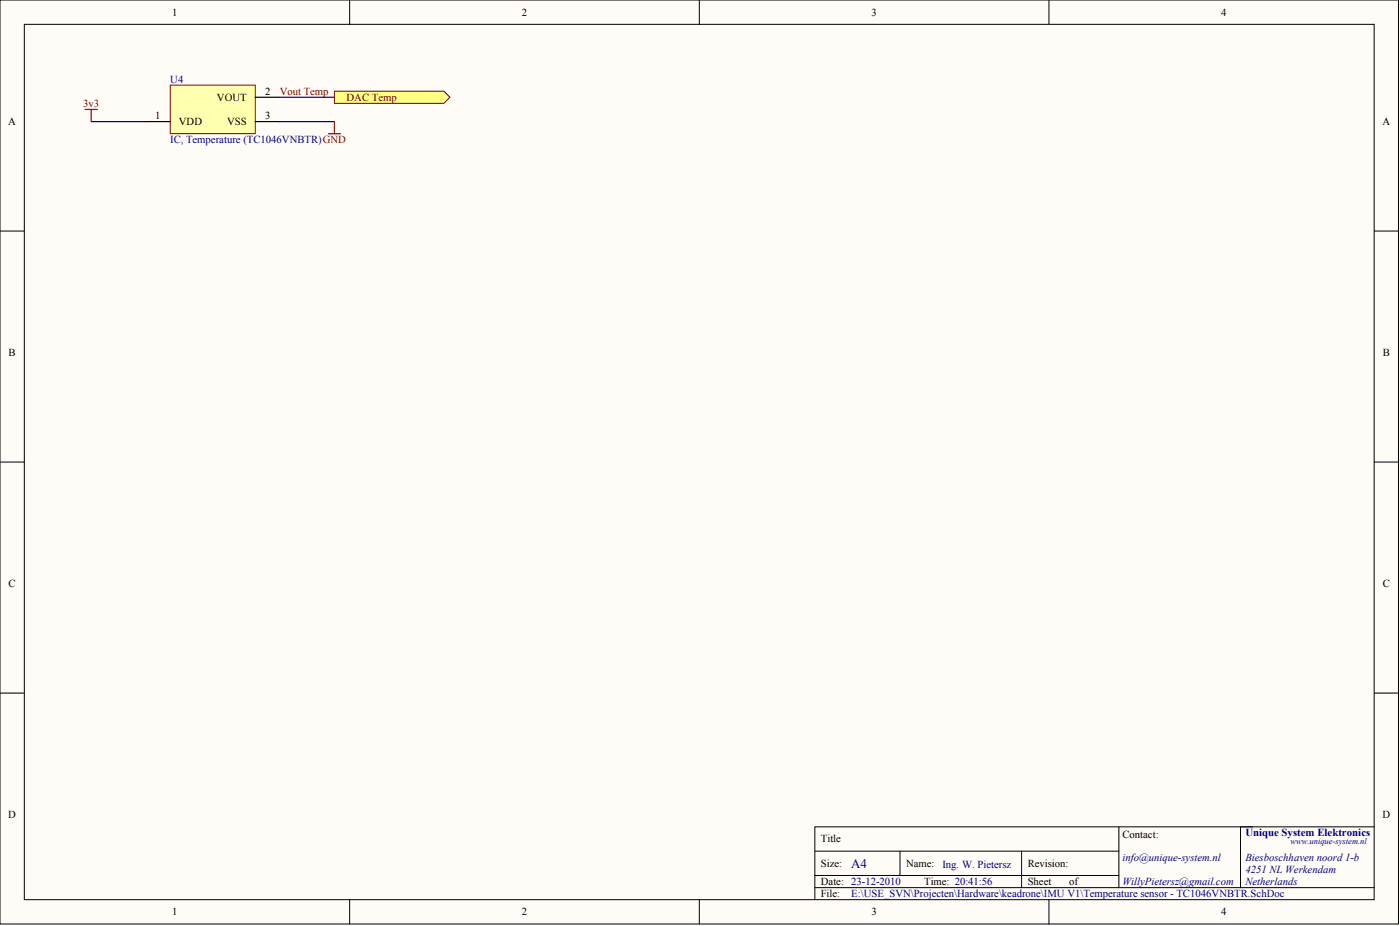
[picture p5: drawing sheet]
<svg xmlns="http://www.w3.org/2000/svg" width="973mm" height="643mm" viewBox="0 0 973 643" stroke-linecap="round" stroke-linejoin="round" font-family="sans-serif">
<defs><g id="words">
<text font-size="9" fill="#000080" x="592" y="603">A4</text>
<text font-size="7.5" fill="#000080" x="866" y="581">Unique System Elektronics</text>
<g font-size="7.4">
<text x="120" y="11">1</text>
<text x="363" y="11">2</text>
<text x="606" y="11">3</text>
<text x="849" y="11">4</text>
<text x="184" y="66">2</text>
<text x="151" y="70">VOUT</text>
<text x="108" y="83">1</text>
<text x="184" y="83">3</text>
<text x="6" y="87">A</text>
<text x="124" y="87">VDD</text>
<text x="158" y="87">VSS</text>
<text x="961" y="87">A</text>
<text x="6" y="247">B</text>
<text x="961" y="247">B</text>
<text x="6" y="408">C</text>
<text x="961" y="408">C</text>
<text x="6" y="569">D</text>
<text x="961" y="569">D</text>
<text x="571" y="585">Title</text>
<text x="780" y="582">Contact:</text>
<text x="571" y="602">Size:</text>
<text x="630" y="602">Name:</text>
<text x="714" y="602">Revision:</text>
<text x="571" y="615">Date: 23-12-2010</text>
<text x="643" y="615">Time: 20:41:56</text>
<text x="714" y="615">Sheet</text>
<text x="743" y="615">of</text>
<text x="571" y="623">File:</text>
<text x="120" y="636">1</text>
<text x="363" y="636">2</text>
<text x="606" y="636">3</text>
<text x="849" y="636">4</text>
</g>
<g font-size="7.4" fill="#000080">
<text x="118" y="57">U4</text>
<text x="118" y="100">IC, Temperature (TC1046VNBTR)GND</text>
<text x="780" y="598">info@unique-system.nl</text>
<text x="866" y="598">Biesboschhaven noord 1-b</text>
<text x="655" y="603">Ing. W. Pietersz</text>
<text x="866" y="607">4251 NL Werkendam</text>
<text x="780" y="615">WillyPietersz@gmail.com</text>
<text x="866" y="615">Netherlands</text>
<text x="592" y="623">E:\USE_SVN\Projecten\Hardware\keadrone\IMU V1\Temperature sensor - TC1046VNBTR.SchDoc</text>
</g>
<g font-size="7.4" fill="#800000">
<text x="194" y="66">Vout Temp</text>
<text x="241" y="70">DAC Temp</text>
<text x="58" y="74">3v3</text>
</g>
<text font-size="5.9" fill="#000080" x="897" y="587">www.unique-system.nl</text>
</g></defs>
<g fill="#fffcf8" stroke="#000" stroke-width=".7">
<path d="M0 0h972v642h-972z"/>
<path d="M17 17h938v608h-938z"/>
</g>
<g fill="none" stroke="#000" stroke-width=".7">
<path d="M243 0v17M486 0v17M729 0v17M0 161h17M955 161h17M0 321h17M955 321h17M0 482h17M955 482h17M778 575v42M871 575h-305v50M955 575h-93v42"/>
<path d="M566 591h212M626 591v17M710 591v26M566 617h389M566 608h212M243 625v17M486 625v17M729 625v17"/>
</g>
<path d="M118 59h59v34h-59z" fill="#ffffb0" stroke="#800000" stroke-width=".7"/>
<path d="M178 68h16M101 85h17M178 85h16" fill="none" stroke="#000" stroke-width=".85"/>
<path d="M194 68h39M63 85h38M194 85h39" fill="none" stroke="#000080" stroke-width=".85"/>
<path d="M59 76h9M63 76v9M228 93h9M233 85v8" fill="none" stroke="#800000" stroke-width=".85"/>
<path d="M233 63h76l4 5-4 4h-76z" fill-rule="evenodd" fill="#ffff80" stroke="#800000" stroke-width=".7"/>
<use href="#words"/>
</svg>
